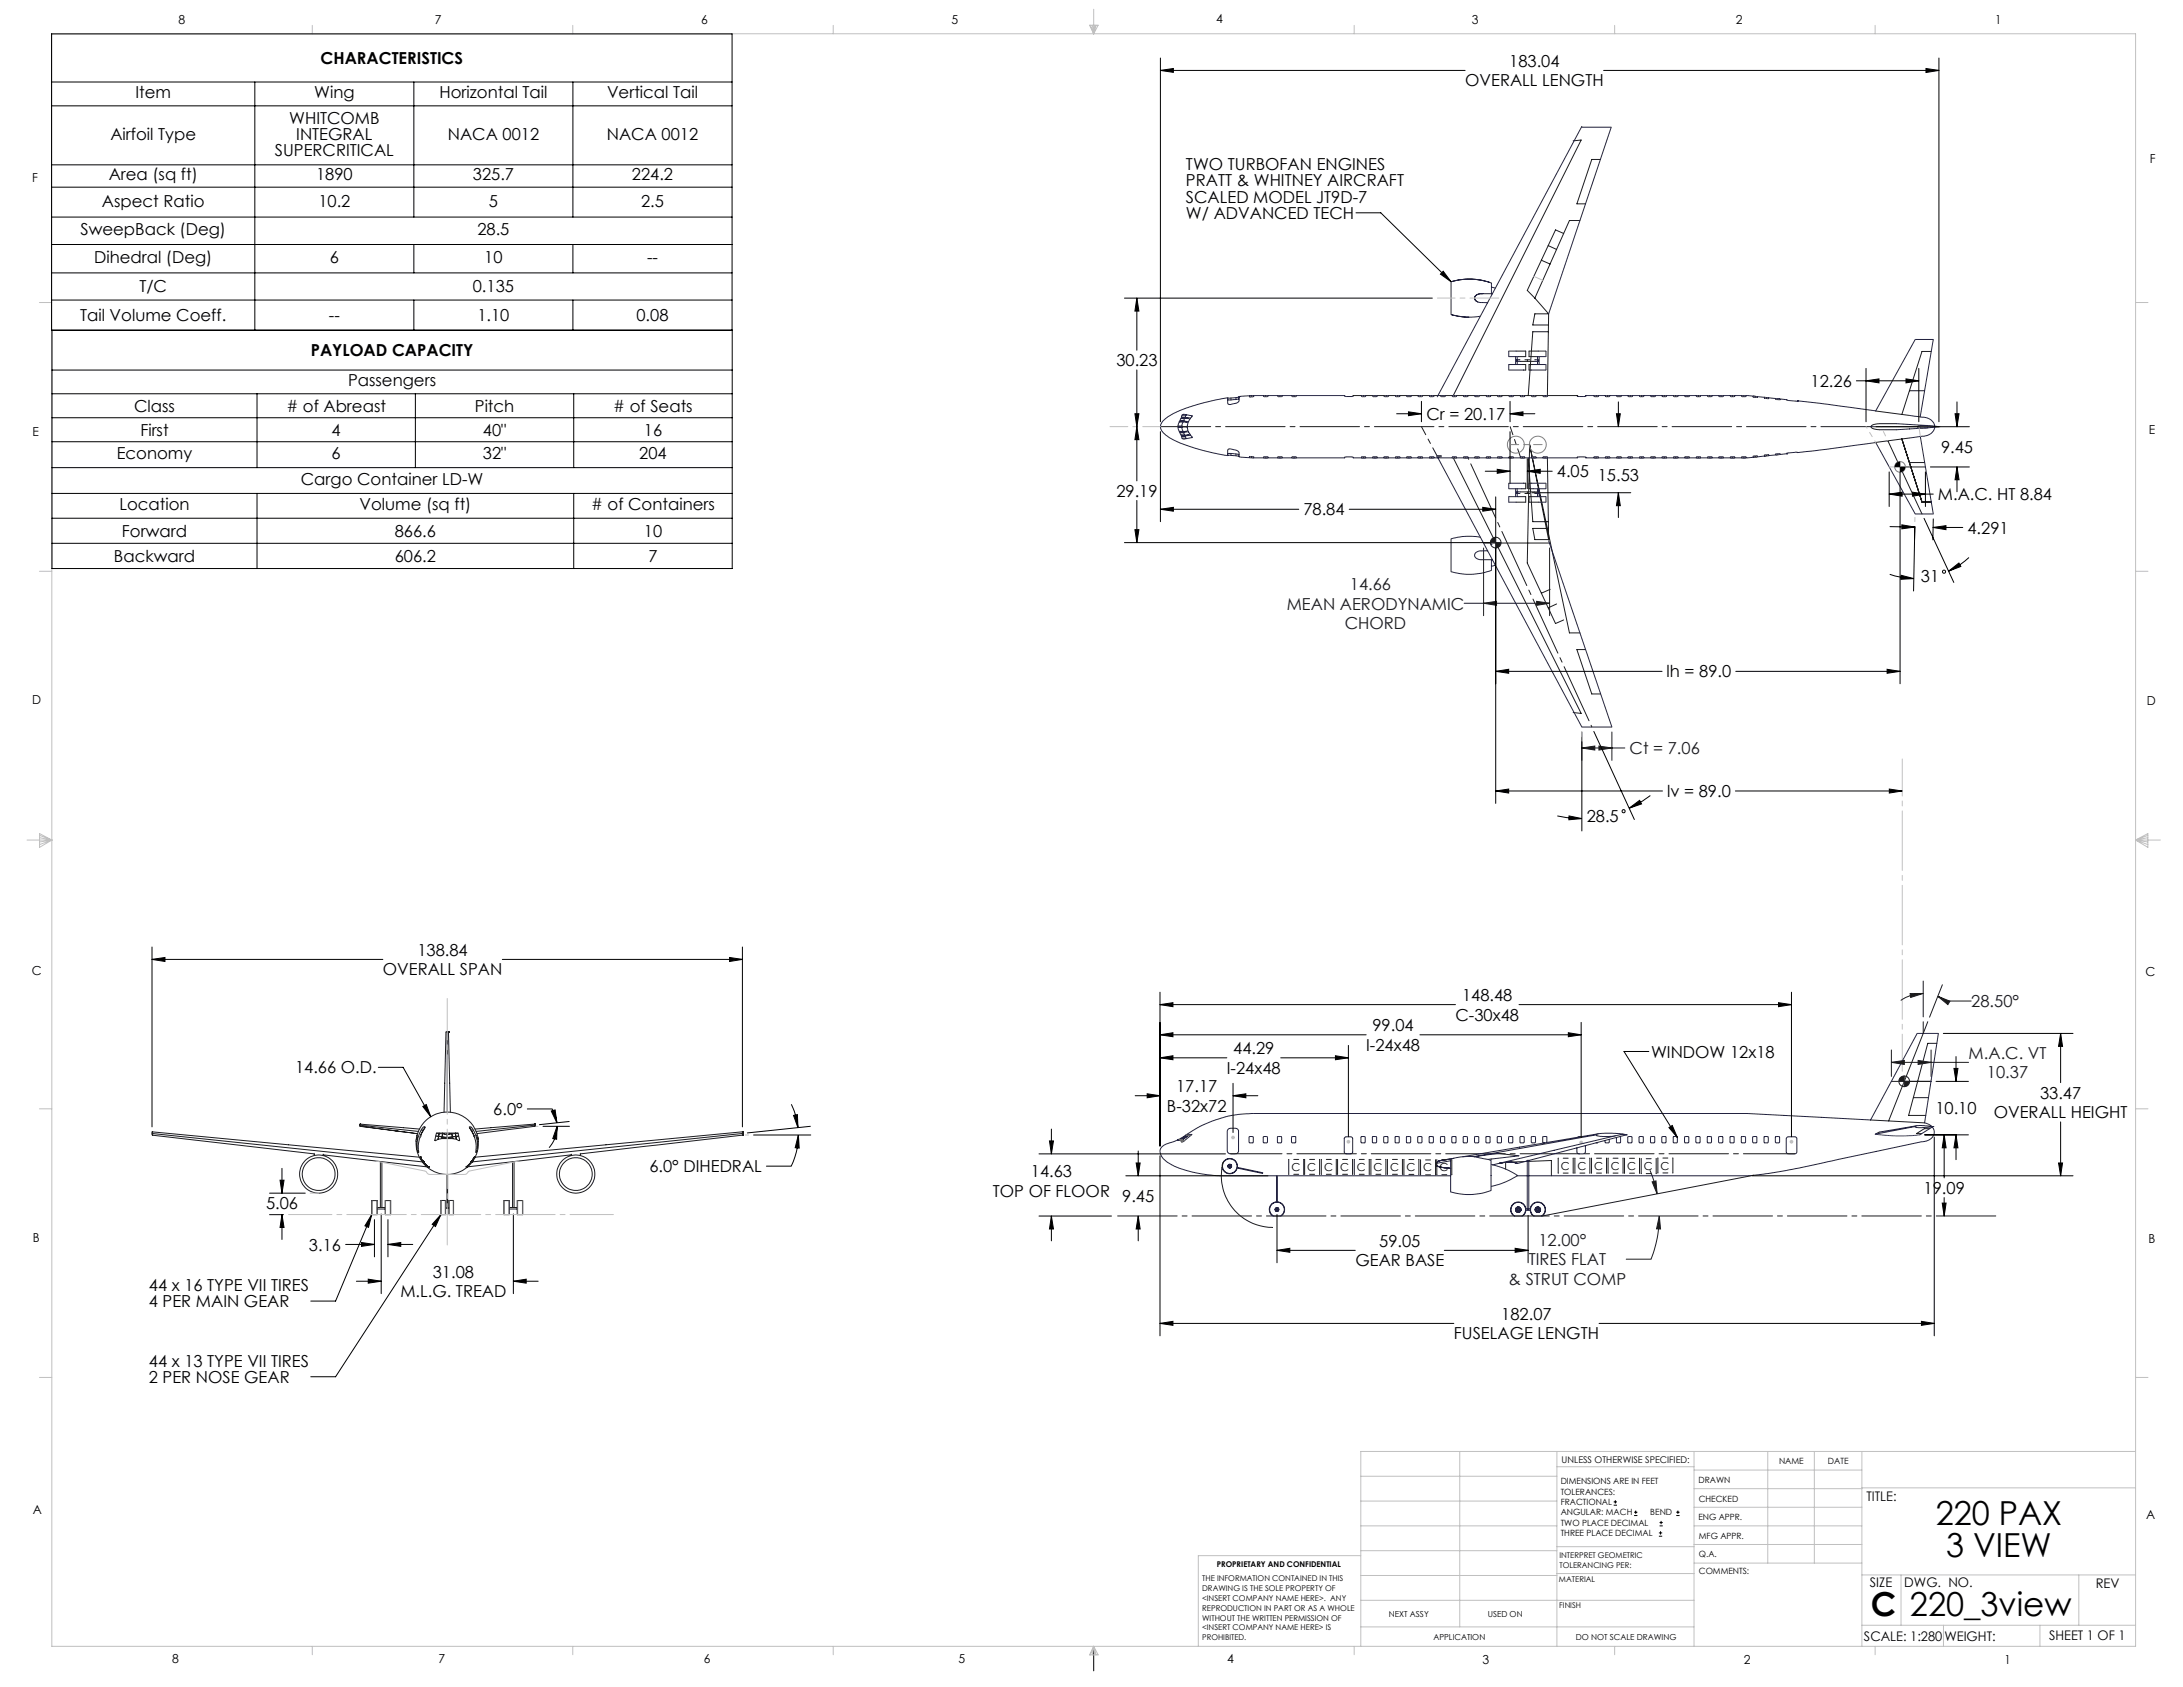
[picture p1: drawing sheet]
<svg xmlns="http://www.w3.org/2000/svg" width="559mm" height="432mm" viewBox="0 0 559 432" stroke-linecap="round" stroke-linejoin="round" font-family="sans-serif">
<defs><g id="words">
<g font-size="8.5">
<text x="495.5" y="390.3">220 PAX</text>
<text x="498.2" y="398.4">3 VIEW</text>
<text x="478.9" y="413.7">C</text>
<text x="488.9" y="413.5">220_3view</text>
</g>
<g font-size="4.2">
<text x="82.1" y="16.4">CHARACTERISTICS</text>
<text x="386.3" y="17.1">183.04</text>
<text x="375.1" y="22.1">OVERALL LENGTH</text>
<text x="34.7" y="25.2">Item</text>
<text x="80.4" y="25.2">Wing</text>
<text x="112.5" y="25.2">Horizontal Tail</text>
<text x="155.4" y="25.2">Vertical Tail</text>
<text x="28.3" y="35.8">Airfoil Type</text>
<text x="74" y="31.7">WHITCOMB</text>
<text x="75.8" y="35.8">INTEGRAL</text>
<text x="114.6" y="35.8">NACA 0012</text>
<text x="155.3" y="35.8">NACA 0012</text>
<text x="70.4" y="39.9">SUPERCRITICAL</text>
<text x="27.8" y="46.2">Area (sq ft)</text>
<text x="80.9" y="46.2">1890</text>
<text x="121" y="46.2">325.7</text>
<text x="161.8" y="46.2">224.2</text>
<text x="303.6" y="43.5">TWO TURBOFAN ENGINES</text>
<text x="303.6" y="47.7">PRATT &amp; WHITNEY AIRCRAFT</text>
<text x="26.1" y="52.9">Aspect Ratio</text>
<text x="81.5" y="52.9">10.2</text>
<text x="125.1" y="52.9">5</text>
<text x="164.1" y="52.9">2.5</text>
<text x="303.6" y="51.8">SCALED MODEL JT9D-7</text>
<text x="303.6" y="56">W/ ADVANCED TECH</text>
<text x="20.6" y="60.2">SweepBack (Deg)</text>
<text x="122.2" y="60.2">28.5</text>
<text x="24.1" y="67.3">Dihedral (Deg)</text>
<text x="84.4" y="67.3">6</text>
<text x="124" y="67.3">10</text>
<text x="165.6" y="67.3">--</text>
<text x="35.7" y="74.8">T/C</text>
<text x="121" y="74.8">0.135</text>
<text x="20.5" y="82.2">Tail Volume Coeff.</text>
<text x="84.2" y="82.2">--</text>
<text x="122.2" y="82.2">1.10</text>
<text x="162.9" y="82.2">0.08</text>
<text x="79.5" y="91.2">PAYLOAD CAPACITY</text>
<text x="285.8" y="93.7">30.23</text>
<text x="89.1" y="98.9">Passengers</text>
<text x="463.5" y="99.1">12.26</text>
<text x="34.3" y="105.4">Class</text>
<text x="73.3" y="105.4"># of Abreast</text>
<text x="121.6" y="105.4">Pitch</text>
<text x="157" y="105.4"># of Seats</text>
<text x="365.2" y="107.5">Cr = 20.17</text>
<text x="35.9" y="111.5">First</text>
<text x="84.9" y="111.5">4</text>
<text x="123.6" y="111.5">40&quot;</text>
<text x="164.8" y="111.5">16</text>
<text x="29.9" y="117.5">Economy</text>
<text x="84.9" y="117.5">6</text>
<text x="123.6" y="117.5">32&quot;</text>
<text x="163.6" y="117.5">204</text>
<text x="496.9" y="116.1">9.45</text>
<text x="77" y="124.1">Cargo Container LD-W</text>
<text x="398.5" y="122.2">4.05 15.53</text>
<text x="30.6" y="130.6">Location</text>
<text x="92" y="130.6">Volume (sq ft)</text>
<text x="151.3" y="130.6"># of Containers</text>
<text x="285.8" y="127.2">29.19</text>
<text x="333.6" y="131.9">78.84</text>
<text x="496.1" y="128.1">M.A.C. HT 8.84</text>
<text x="31.2" y="137.4">Forward</text>
<text x="101.1" y="137.4">866.6</text>
<text x="164.8" y="137.4">10</text>
<text x="503.6" y="136.6">4.291</text>
<text x="29.2" y="143.8">Backward</text>
<text x="101.1" y="143.8">606.2</text>
<text x="166" y="143.8">7</text>
<text x="491.7" y="149.1">31</text>
<text x="426.6" y="173.4">lh = 89.0</text>
<text x="426.7" y="204.1">lv = 89.0</text>
<text x="406.2" y="210.4">28.5</text>
<text x="106.8" y="244.6">138.84</text>
<text x="98" y="249.7">OVERALL SPAN</text>
<text x="374.2" y="256.2">148.48</text>
<text x="351.3" y="263.9">99.04</text>
<text x="372.6" y="261.3">C-30x48</text>
<text x="315.7" y="269.8">44.29</text>
<text x="349.7" y="269">I-24x48</text>
<text x="75.5" y="274.7">14.66 O.D.</text>
<text x="314.1" y="274.8">I-24x48</text>
<text x="422.6" y="270.7">WINDOW 12x18</text>
<text x="301.1" y="279.5">17.17</text>
<text x="522.2" y="281.2">33.47</text>
<text x="126.3" y="285.4">6.0°</text>
<text x="298.7" y="284.6">B-32x72</text>
<text x="495.4" y="285.1">10.10</text>
<text x="510.4" y="286.2">OVERALL HEIGHT</text>
<text x="166.2" y="300.1">6.0° DIHEDRAL</text>
<text x="263.9" y="301.4">14.63</text>
<text x="492.4" y="305.6">19.09</text>
<text x="68.1" y="309.4">5.06</text>
<text x="254.2" y="306.4">TOP OF FLOOR</text>
<text x="287.3" y="307.7">9.45</text>
<text x="79.1" y="320.1">3.16</text>
<text x="353.1" y="319.1">59.05</text>
<text x="110.8" y="327">31.08</text>
<text x="346.9" y="324.1">GEAR BASE</text>
<text x="38.1" y="330.3">44 x 16 TYPE VII TIRES</text>
<text x="38.1" y="334.5">4 PER MAIN GEAR</text>
<text x="102.5" y="332">M.L.G. TREAD</text>
<text x="384.3" y="337.8">182.07</text>
<text x="372.2" y="342.8">FUSELAGE LENGTH</text>
<text x="38.1" y="349.9">44 x 13 TYPE VII TIRES</text>
<text x="38.1" y="354.1">2 PER NOSE GEAR</text>
</g>
<g font-size="4.2" fill="#191924">
<text x="345.5" y="151">14.66</text>
<text x="329.4" y="156">MEAN AERODYNAMIC</text>
<text x="344.2" y="161.1">CHORD</text>
<text x="417.1" y="193.1">Ct = 7.06</text>
<text x="504.6" y="257.8">28.50°</text>
<text x="503.9" y="271">M.A.C. VT</text>
<text x="508.6" y="276">10.37</text>
<text x="391.3" y="323.9">TIRES FLAT</text>
<text x="393.8" y="318.8">12.00°</text>
<text x="386.2" y="328.9">&amp; STRUT COMP</text>
</g>
<g font-size="3.4">
<text x="477.8" y="384.2">TITLE:</text>
<text x="478.7" y="406.3">SIZE</text>
<text x="487.5" y="406.3">DWG. NO.</text>
<text x="536.5" y="406.4">REV</text>
<text x="477.1" y="419.9">SCALE: 1:280</text>
<text x="497.7" y="419.9">WEIGHT:</text>
<text x="524.5" y="419.8">SHEET 1 OF 1</text>
</g>
<g font-size="3.2">
<text x="45.7" y="6.1">8</text>
<text x="111.3" y="6.1">7</text>
<text x="179.5" y="6.1">6</text>
<text x="243.5" y="6.1">5</text>
<text x="311.3" y="6">4</text>
<text x="376.8" y="6.1">3</text>
<text x="444.3" y="6.1">2</text>
<text x="510.7" y="6">1</text>
<text x="550.3" y="41.8">F</text>
<text x="8.2" y="46.6">F</text>
<text x="8.4" y="111.5">E</text>
<text x="550.1" y="111.2">E</text>
<text x="8.2" y="180.2">D</text>
<text x="549.6" y="180.4">D</text>
<text x="8.2" y="249.7">C</text>
<text x="549.2" y="249.9">C</text>
<text x="8.4" y="318">B</text>
<text x="550" y="318.2">B</text>
<text x="8.4" y="387.6">A</text>
<text x="549.4" y="388.7">A</text>
<text x="44.1" y="425.8">8</text>
<text x="112.2" y="425.8">7</text>
<text x="180.2" y="425.8">6</text>
<text x="245.3" y="425.7">5</text>
<text x="314.1" y="425.7">4</text>
<text x="379.5" y="425.8">3</text>
<text x="446.4" y="425.8">2</text>
<text x="513.1" y="425.8">1</text>
</g>
<g font-size="2.8" fill="#010000">
<text x="330.6" y="299.7">C</text>
<text x="334.6" y="299.7">C</text>
<text x="338.9" y="299.7">C</text>
<text x="343.1" y="299.7">C</text>
<text x="347.4" y="299.7">C</text>
<text x="351.6" y="299.7">C</text>
<text x="355.8" y="299.7">C</text>
<text x="360.1" y="299.7">C</text>
<text x="364.3" y="299.8">C</text>
<text x="368.5" y="299.8">C</text>
<text x="399.6" y="299.4">C</text>
<text x="403.8" y="299.4">C</text>
<text x="408.1" y="299.4">C</text>
<text x="412.3" y="299.4">C</text>
<text x="416.5" y="299.4">C</text>
<text x="420.8" y="299.5">C</text>
<text x="425.1" y="299.4">C</text>
</g>
<text font-size="2.4" x="399.7" y="374.3">UNLESS OTHERWISE SPECIFIED:</text>
<g font-size="2.2">
<text x="455.4" y="374.8">NAME</text>
<text x="467.9" y="374.8">DATE</text>
<text x="399.5" y="379.9">DIMENSIONS ARE IN FEET</text>
<text x="399.5" y="382.6">TOLERANCES:</text>
<text x="434.8" y="379.6">DRAWN</text>
<text x="399.5" y="385.2">FRACTIONAL</text>
<text x="399.5" y="387.9">ANGULAR: MACH</text>
<text x="422.4" y="387.9">BEND</text>
<text x="434.8" y="389.1">ENG APPR.</text>
<text x="434.8" y="384.5">CHECKED</text>
<text x="399.5" y="390.5">TWO PLACE DECIMAL</text>
<text x="399.5" y="393.2">THREE PLACE DECIMAL</text>
<text x="434.9" y="393.9">MFG APPR.</text>
<text x="434.8" y="398.6">Q.A.</text>
<text x="434.9" y="402.8">COMMENTS:</text>
</g>
<g font-size="2.1">
<text x="355.5" y="413.9">NEXT ASSY</text>
<text x="380.8" y="413.9">USED ON</text>
<text x="366.9" y="419.7">APPLICATION</text>
<text x="403.4" y="419.7">DO NOT SCALE DRAWING</text>
</g>
<g font-size="2">
<text x="311.5" y="401.1">PROPRIETARY AND CONFIDENTIAL</text>
<text x="399.2" y="398.8">INTERPRET GEOMETRIC</text>
<text x="399.2" y="401.3">TOLERANCING PER:</text>
<text x="307.7" y="404.7">THE INFORMATION CONTAINED IN THIS</text>
<text x="307.7" y="407.2">DRAWING IS THE SOLE PROPERTY OF</text>
<text x="399.1" y="404.8">MATERIAL</text>
<text x="307.7" y="409.7">&lt;INSERT COMPANY NAME HERE&gt;. ANY</text>
<text x="307.7" y="412.3">REPRODUCTION IN PART OR AS A WHOLE</text>
<text x="399.1" y="411.7">FINISH</text>
<text x="307.7" y="414.8">WITHOUT THE WRITTEN PERMISSION OF</text>
<text x="307.7" y="417.3">&lt;INSERT COMPANY NAME HERE&gt; IS</text>
<text x="307.7" y="419.8">PROHIBITED.</text>
</g>
</g></defs>
<g fill="none" stroke="#000" stroke-width=".26">
<path d="M38.9 245.6l3.3-.5v1zM38.9 242.4v46M38.9 245.6h59.1M128.6 245.6h61.4M186.8 245.1l3.2 .5-3.2 .5zM190 242.4v46M96.8 273.2h6.4l7.1 12.7M72.2 299v6.4M108.2 283.2l.9-.5 1.2 3.2zM135 283.8h6.3l.9 1.9 .4 1.7M139 288.3h6.8M141.1 284.4l1-.3 .5 3.3z"/>
<path d="M142.6 288.3l-.1 3.3-1-.2zM142.6 288.3l-.3 2.1-.4 1.2-1.4 2.2M145.7 287.1l-7.6 .8M192.9 290.5h14.6M202.6 282.6l1.1 2.9 .6 3.1M203.1 285.5l1-.2 .2 3.3zM204.4 290.5l.2 3.4-1-.1zM204.4 290.5l-.6 4.4-1.3 3.6h-6.3M207.4 288.3l-16.1 1.7M69 305.4h9.1M69 310.9h3.6M71.7 302.1h1l-.5 3.3z"/>
<path d="M72.2 310.9l.5 3.3h-1zM72.2 310.9v6.4M88.5 318.5h7.3M92.5 318l3.3 .5-3.3 .5zM95.1 310.9l-9.2 22.1h-6.3M95.1 310.9l-.8 3.2-.9-.3zM95.8 312.2v9.5M97.6 310.7v20.4M99.3 318.5l3.3-.5v1zM99.3 312.2v9.5M99.3 318.5h6.4M112.9 310.9l-27 41.5h-6.3"/>
<path d="M112.9 310.9l-1.4 3-.9-.5zM131.4 310.7v20.4M91.2 327.9h6.4M94.3 327.4l3.3 .5-3.3 .5zM131.4 327.9l3.3-.5v1zM131.4 327.9h6.4M280 421.4v6.3"/>
</g>
<g fill="none" stroke="#191924" stroke-width=".26">
<path d="M402.7 36.1l2-.3-32.7 65.4M400.3 59.8l-2.1-1-7.3 15.5 2 2M404.4 56.4h-2.7l-8.8 19.9M409.7 40.8h-2.2l-3.9 11.4h2.3M392.9 76.3l3.5 4M394.5 66.6l2.3 1M396.3 62.9l2.2 1M396.3 84.9h-3.9l-1.2 16.3M396.4 80.3l-.3 21M396.4 80.3h-3.5l-.5 2.9h4M494.3 90h-2.3l-5.2 16.1M346.4 101.4v-.2h57.4v.2"/>
<path d="M372 117.2l32.7 65.4-2-.2M391.2 117.2l1.2 16.3h3.9M391.5 113.8l4.9 24.3M391.5 113.8l-.6 30.3 7.3 15.5 2.1-.9M391.5 113.8l10.2 48.2h2.7M396.1 117.2l.3 20.9M480.1 105.2l8.6 1.1M483.3 112.9l8.7 18.7M485.5 108.4h-4.3a2.25 2.25 0 0 0-2.3 .9 2.46 2.46 0 0 0 2.3 .7h4.3M486.4 119.5h6.5M486.8 112.4l5.2 16.1h2.3M488.7 112.1l-8.6 1.1"/>
<path d="M488.8 100h3.9M488.8 118.4h3.9M379.8 139h16.9M396.4 135.3h-4l.5 2.8h3.5M374.8 154.4h21.9M379.8 154.4l3.3-.5v1zM379.8 140.3v17.3M393.3 153.9l3.4 .5-3.4 .5zM396.7 140.3v17.3M396.8 150.8l-2.3 1M398.5 154.6l-2.2 1M405.9 166.3h-2.3l3.9 11.3h2.2"/>
<path d="M404.9 191.5l3.3-.5v1zM404.9 187.4v7.2M404.9 191.5h11M409.3 191l3.3 .5-3.3 .5zM412.6 187.4v7.2M114.2 264.2l-.5 20.5M114.2 264.2h.1M114.2 264.2h.2M114.3 264.2h.1M114.4 264.2h.1M114.5 264.2v20.4M114.5 264.2h.1"/>
<path d="M114.5 264.2h.3M114.6 264.2h.1M114.7 264.2h.1M114.8 264.2h.1M114.8 264.2l.5 20.5M38.9 289.7l68.5 6.5M38.9 290.1l69.2 7.3M38.9 290.5l41.5 4.8M38.9 290.1h.1M38.9 290.1v.1M38.9 290.2h.1M38.9 290.2v.1"/>
<path d="M38.9 290.3h.1M38.9 290.3v.1M38.9 290.4h.1M38.9 290.5h.1M38.9 289.7h.1M38.9 289.8h.1M38.9 289.9h.1M38.9 290h.1M38.9 290v.1M38.9 289.7v.2M38.9 290.4v.1M80.4 295.2v.6"/>
<path d="M82.7 295.4v.4M82.7 295.6l26.6 3.1M92.1 288.3l14.8 1.9M92.1 287.7l15.3 1.3M92.1 288l15 1.6M92.1 288h.1M92.1 288.1h.1M92.1 288.2h.1M92.1 288.2v.1M92.1 288.3h.1M92.1 287.7h.1M92.1 287.8h.1"/>
<path d="M92.1 287.8v.1M92.1 287.9h.1M92.1 287.9v.1M92.1 287.7v.2M92.1 288v.1M97.4 297.3v11.8M97.8 297.4v11.7M106.5 292.2h.1M106.8 290.5l-.2 1.7zM107.6 296.2h.1M107.6 296.2l.2 .5M107.6 296.2v.1"/>
<path d="M107.6 296.3h.1M107.6 296.3l.1 .2M107.7 290.6l-.1 .2M107.7 290.5h.1M107.7 296.5l.2 .3M107.8 289.2h.5M107.8 296.7l.2 .2M107.9 296.8l.3 .5M108.1 297.1h.1M108.1 297.1l.2 .3M108.1 297.1l.1 .1M108.2 297.2v.1"/>
<path d="M108.2 297.3l.2 .2M108.3 288.6l.5-.1-1.5 3.2-.2 1.5 .1 1.8-.2-.1-.1-.4-.1-1.3a7.7 7.7 0 0 1 1.5-4.6zM108.3 289.2l-.8 1.9M108.3 297.4l1.2 1.2M108.4 297.5h.1M108.4 297.5l.1 .1M108.7 297.9l.1 .1M108.8 288.7l-.5 .5M108.8 297.9h.1M109.2 298.4l.1 .1M109.4 298.5h.1M109.5 298.6l.1 .1"/>
<path d="M109.5 298.6h.1M109.5 298.7h.1M109.6 298.7h.1M111.5 290.8l.8 .1M111.7 290.1h.7M111.8 290h.5v.5l-.2 1.1-.7 .4-.1-.3zM112.3 290.9l2.1 .2M112.4 290.1l.9 .1M112.4 290.1l.8-.1 .1 .2M112.4 290.1l-.1 1.4a.7 .7 0 0 0 .7-.1 .7 .7 0 0 0 .2-.7l.1-.5M113.2 291l1.2 .4M113.3 290.2l.5 .1"/>
<path d="M113.4 290.1h1v1.3h-1.3zM113.8 290.3l.6 .1M113.8 290v.3M114.5 290.1h1.1l.2 1.3h-1.3zM115.2 290.3l-.7 .1M115.2 290v.3M115.6 290.2l-.4 .1M115.7 291l-1.2 .1M115.7 291l-1.1 .4M115.8 291h-.1M116.6 290.1l-.9 .1M116.6 290.1l.1 .7a.47 .47 0 0 1 0 .7 .47 .47 0 0 1-.7 0l-.3-1.3"/>
<path d="M116.6 290.1l-.9-.1v.2M116.6 290.1h.7l.4 1.6-.3 .2a1.07 1.07 0 0 1-.7-1.4zM116.7 290.9l-.8 .1M117.2 290.1h-.6M117.4 290.8l-.7 .1M119.4 298.7h.1M119.5 298.6h.1M119.6 298.5l-.2 .2M119.6 298.5l-.1 .1M120 298.1l-.1 .1M120.2 288.4l.4 .1 .4 .5 .9 1.9 .3 2.2-.2 1.9a.35 .35 0 0 1-.3-.3 .35 .35 0 0 1 .1-.4v-1.6l-.3-1.4zM120.2 288.7l.4 .5"/>
<path d="M120.3 297.8l-.7 .8M120.6 289.2h.5M120.6 289.2l.9 1.9M120.6 297.4h.1M120.7 297.4l-.3 .3M120.8 297.2v.1M120.8 297.2l-.2 .3M120.8 297.2h.1M120.8 297.1h.1M120.8 297.1v.1M120.9 297.1h.1M120.9 297l-.8 1"/>
<path d="M120.9 297h.1M121.1 296.7l-.2 .3M121.1 296.7l-.2 .4M121.1 296.7h.1M121.2 296.6l-.1 .1M121.2 290.5h.1M121.3 290.7l.1 .1M121.3 296.4h.1M121.3 296.4l-.1 .2M121.4 296.3h.1M121.4 296.3l-.2 .2M121.4 296.3l-.1 .1"/>
<path d="M121.4 296.2h.1M121.4 296.2v.1M122.1 290.5l.3 1.7zM131.2 297.4v11.7M131.6 297.3v11.8M136.8 287.7l-15.2 1.3M136.8 288l-15 1.6M136.8 288.3l-14.7 1.9M136.8 288h.1M136.8 288.1h.1M136.8 288.2h.1M136.8 288.2v.1"/>
<path d="M136.8 288.3h.1M136.8 287.7h.1M136.8 287.8h.1M136.8 287.8v.1M136.8 287.9h.1M136.8 287.9v.1M136.8 287.7v.2M136.8 288v.1M146.2 295.4v.2M146.2 295.6l.1 .2M146.2 295.6l-26.5 3.1M148.6 295.2l-.1 .6"/>
<path d="M190 289.7l-68.4 6.5M190 290.1l-69.1 7.3M190 290.5l-41.4 4.8M190 290.1h.1M190 290.1v.1M190 290.2h.1M190 290.2v.1M190 290.3h.1M190 290.4h.1M190 290.4v.1M190 290.5h.1M190 289.7h.1"/>
<path d="M190 289.7v.1M190 289.8h.1M190 289.9h.1M190 290h.1M190 290v.1M190 289.8v.1M190 290.2v.2M95.2 307.3h1.4v3.6h-1.5zM96.6 309.1h2M96.6 309.5h2M98.6 307.3l1.4 .1v3.5h-1.4zM112.9 307.3h1.2v3.6h-1.2z"/>
<path d="M114.1 309.1l.3 .1M114.1 309.3h.8M114.4 309.1h.1M114.4 300.6l.1 8.6M114.5 309.2h.1M114.6 309.1h.1M114.6 300.6v8.5M114.9 309.1l-.4 .1M114.9 307.3h1.2v3.6h-1.2zM129 307.3l1.4 .1v3.5h-1.4zM130.4 309.1h2M130.4 309.5h2"/>
<path d="M132.4 307.3h1.4v3.6h-1.4z"/>
<circle cx="114.5" cy="292.6" r="8"/>
<circle cx="81.6" cy="300.5" r="4.9"/>
<circle cx="81.6" cy="300.5" r="4.2"/>
<circle cx="147.4" cy="300.5" r="4.9"/>
<circle cx="147.4" cy="300.5" r="4.2"/>
</g>
<g fill="none" stroke="#212142" stroke-width=".26">
<path d="M404.7 32.6h7.7l-16 47.7M404.9 32.3l-37 69.3M371.4 72.1a16.5 16.5 0 0 1 9.9 .2M371.4 72.1a16.2 16.2 0 0 1 10.4 .4v2.7M371.4 72.1v8.4M377.5 76.3l.1 .5 .8 .5M377.5 76.3l.3 .7 .5 .3 2.5 .2M381.8 73.5l1 .2M382.1 75.2l-3.7 .1-.8 .5-.1 .5M371.4 80.5l1.8 .4 2.9 .3M371.4 80.5l1.8 .4 2.3 .3 3.5-.3M301.6 109.4l.3 1"/>
<path d="M301.6 109.4l.1-.1h2.1l.2 .1v.9l-1.7 .3-.4-.2M301.6 109.4h.9M301.6 109h.9M301.9 108l.7-.1 1.4 .2v.9l-.2 .2h-2.1l-.1-.2M301.9 108l-.3 1M301.9 108h.9M301.9 110.4h.9M302 107.7l.2 .1M302 110.8l.3 .5M302 107.7h1M302 110.8h1M302.2 110.6l1.9-.2 .5 .7v.2l-1.9 .2-.4-.2"/>
<path d="M302.2 110.6l-.2 .2M302.2 107.8h.9M302.2 110.6h.9M302.3 107.1l.5-.2 1.8 .3v.1l-.5 .7-1.9-.2M302.3 107.1l-.3 .6M302.3 111.3h.9M302.3 107.1h.9M302.4 111.7l.1 .4M302.4 106.8l.1 .1M302.4 106.8h1M302.4 111.7h1M302.5 111.6l2.1-.3 .6 .6-2.1 .5-.6-.3"/>
<path d="M302.5 111.6l-.1 .1M302.5 106.3l-.1 .5M302.5 106.3l.6-.3 2.1 .5-.6 .6-2.1-.2M302.5 109.4l.3 1M302.5 109l.3 .2M302.5 106.9h1M302.5 111.6h1M302.5 106.3h1.1M302.5 112.1h1.1M302.8 109.3l-.3 .1M302.8 110.4l.1 .1M302.8 108l-.3 1"/>
<path d="M302.9 108h-.1M303 107.7l.1 .1M303 110.8l.2 .5M303.1 107.8l1.1 .2M303.1 110.6l-.1 .2M303.2 107.1l-.2 .6M303.2 111.3l.2 .1M303.4 107l-.2 .1M303.4 111.7l.2 .4M303.4 106.8l.1 .1M303.5 111.6l-.1 .1M303.5 106.9l1.2 .1"/>
<path d="M303.6 112.1l.1 .2M303.6 106.3l-.2 .5M303.7 106.2l-.1 .1M304.2 110.5l-1.1 .1M304.7 111.4l-1.2 .2M314.3 101.8l-5.9 1.2-4.7 1.4-2.3 .9-2.5 1.4-1.3 1.1-.3 .6a2.29 2.29 0 0 0 1.1 3l3 1.7 4.4 1.6 4.9 1.3 3.6 .6M314.3 101.8v1.4l.3 .3 2.3-.5 .3-.4v-.6M314.3 101.8l.8 .1M314.3 102.3l.8 .1M315.1 116.6l1.3 .1M315.1 116.6h-.8M315.1 116.1l1.3 .1"/>
<path d="M315.1 116.1h-.8M315.1 101.9v.5M315.1 116.1v.5M316.4 101.8l-1.3 .1M316.4 116.7l.8 .2M316.4 102.3l-1.3 .1M316.4 116.2l.8 .2M316.4 101.8v.5M316.4 116.2v.5M317.2 101.8v.2M317.2 101.6v.1M317.2 101.6h.1"/>
<path d="M317.2 101.5v.1M317.2 101.5h.1M317.2 101.6l-.8 .2M317.2 102l-.8 .3M317.2 101.7v.1M319.8 101.4l1.1-.2v.3l-1 .1zM319.8 116.9h1.1v.3l-1-.1zM323.7 117.2h-.2v-.2h1.1l-.1 .2h-.2M323.7 101.2h-.2v.3h1.1v-.3h-.3M327.4 117.2h-.3v-.2h1.1v.2h-.3M327.4 101.2h-.3v.3h1.1v-.3h-.3M331 117.2h-.3v-.2l1.1-.1v.3h-.3"/>
<path d="M331 101.2h-.3v.3h1.1v-.3h-.3M346.4 101.4l-1.9 .1-.3-.3h-23.2l-3.8 .3M348.5 101.2h1.1v.3h-.9zM348.8 117.2h-.3v-.3l1.1 .1v.2h-.3M351.4 101.2h1.1v.3h-.9zM351.7 117.2h-.3v-.2h1.1v.2h-.3M354.3 101.2h1.1v.3h-.9h-.2zM354.6 117.2h-.3v-.2h1.1v.2h-.3M357.2 101.2h1.1v.3h-.9zM357.5 117.2h-.3v-.2h1.1v.2h-.3M360.1 101.2h1.1v.3h-.9zM360.4 117.2h-.2l-.1-.2h1.1v.2h-.3"/>
<path d="M363 101.2h1.1v.3h-.9h-.2zM363.3 117.2h-.3v-.2h1.1v.2h-.2M365.9 101.2h1.1v.3h-.9zM366.2 117.2h-.3v-.2h1.1v.2h-.3M367.9 116.7l.9-.1 .1 .3h-1zM367.9 116.9l37 69.2h7.7l-16.2-47.7M368.9 101.2h1v.3h-.9h-.2zM371.8 101.2h1v.3h-.9zM372 117.2h-.2v-.3l1 .1v.2h-.2M374.6 101.2h1.1v.3h-.9zM374.9 117.2h-.2l-.1-.2h1.1v.2h-.2M377.6 101.2h1v.3h-.8h-.3z"/>
<path d="M377.8 117.2h-.2l-.1-.2h1.1v.2h-.2M380.7 117.2h-.2v-.3l1.1 .1-.1 .2h-.2M380.8 101.5h.7l.1-.2-1.1-.1v.3h.2M383.4 101.2h1.1v.3h-1zM383.6 117.2h-.2v-.2h1.1l-.1 .2h-.2M386.3 101.2h1l.1 .3h-.9zM386.5 117.2h-.2v-.3l1.1 .1-.1 .2h-.2M389.2 101.2h1l.1 .3h-.9zM389.5 117.2h-.3v-.2h1.1l-.1 .2h-.2M392.1 101.2h1.1v.3h-.9h-.2zM392.4 117.2h-.3v-.2h1.1v.2h-.3M395 101.2h1.1v.3h-.9z"/>
<path d="M395.3 117.2h-.3v-.2h1.1v.2h-.3M403.8 101.4l1.8 .1 .3-.3h41.5l9.9 1.1 .5 .2 2.3 .1M408.3 101.2h-.2v.3h1.1v-.3h-.3M408.3 117.2h-.2v-.2h1.1l-.1 .2h-.2M411.2 101.2h-.2v.3h1v-.3h-.2M411.2 117.2h-.2v-.2h1v.2h-.2M414.2 101.2h-.3v.3h1.1l-.1-.3h-.2M414.2 117.2h-.3v-.2h1.1l-.1 .2h-.2M417.1 101.2h-.3v.3h1.1v-.3h-.3M417.1 117.2h-.3v-.2h1.1l-.1 .2h-.2M419.9 101.2h-.2v.3h1l.1-.3h-.3M419.9 117.2h-.2v-.3l1.1 .1v.2h-.3"/>
<path d="M422.9 101.2h-.3v.3h1.1v-.3h-.3M422.9 117.2h-.3v-.2h1.1v.2h-.3M425.8 101.2h-.3v.3h1.1v-.3h-.3M425.8 117.2h-.3v-.2h1.1v.2h-.3M428.7 101.2h-.3v.3h1.1v-.3h-.3M428.7 117.2h-.3v-.2h1.1v.2h-.3M431.6 101.2h-.3v.3h1.1v-.3h-.3M431.6 117.2h-.3v-.2h1.1v.2h-.3M434.5 101.2h-.3v.3h1.1v-.3h-.3M434.5 117.2h-.3v-.2h1.1v.2h-.3M437.4 101.2h-.3v.3h1.1v-.3h-.3M437.4 117.2h-.3v-.2h1.1v.2h-.3"/>
<path d="M440.3 101.2h-.2l-.1 .3h1.1v-.3h-.3M440.3 117.2h-.2l-.1-.2h1.1v.2h-.3M443.2 101.2h-.3l.1 .3h1v-.3h-.2M443.2 117.2h-.3l.1-.3 1 .1v.2h-.2M446.1 101.2h-.3v.3h1.1v-.3h-.2M446.1 117.2h-.2l-.1-.2h1.1v.2h-.2M448.7 116.8l1.1-.1-.1 .2-1 .1zM448.7 101.4l1 .1 .1 .2h-1zM451.7 116.5l1.1-.1-.1 .2-1 .1zM451.7 101.7l1 .1 .1 .2h-1.1zM454.6 116.2l1-.1v.2l-.8 .1h-.2zM454.6 102l.9 .1 .1 .2-1-.1z"/>
<path d="M457.3 116.1l-9.9 1.1h-41.5l-.3-.3h-1.3l-.4 .1-.1 .2h-57.4l-.3-.3h-1.4l-.4 .1-.1 .2h-23.2l-3.8-.3v-1l-.3-.4-2.3-.6-.3 .4v1.3M457.3 116.1h.1M460.1 102.6l20 2.6M460.1 115.8v.1M460.1 115.8l-2.8 .3M460.1 102.6h.1M478.9 109.2h12M480.1 105.2l10.2-18.3h4.6l-3.4 19.8M485.5 108.4l8 .5M488.7 106.3l3.3 .5a2.99 2.99 0 0 1 3.2 2.3M490.9 109.2l.9-.3 4.5 .3M490.9 109.2l1 .3 4.4-.3"/>
<path d="M491.6 111.7l3.3 19.9h-4.6l-10.2-18.3-20 2.6M493.5 109.5l-8 .5M495.2 109.4a2.91 2.91 0 0 1-3.2 2.3l-3.3 .4M496.3 109.2h.1M379 137.5l-3.5-.2-2.4 .2-1.7 .4v8.4a16.2 16.2 0 0 0 10.4-.3v-2.7M381.8 139.2l.1 .2M380.8 141l-2.5 .1-.8 .6v.8l.5 .4 .7 .3 3.4 .1M382.8 144.7l-1 .2"/>
</g>
<g fill="none" stroke="#c0c0c0" stroke-width=".26">
<path d="M13.3 8.6h533.4v412.8h-533.4zM79.9 6.5v2.1M146.6 6.5v2.1M213.3 6.5v2.1M278.9 6.5h2.2l-1.1 2.1zM279.1 6.5l.9 2.1M279.6 6.5l.4 2.1M280 2.4v6.2M280.3 6.5l-.3 2.1M280.6 6.5l-.6 2.1M346.6 6.5v2.1M413.3 6.5v2.1"/>
<path d="M480 6.5v2.1M10.1 77.4h3.2M392.6 70.7l2.3 1.1M546.7 77.4h3.1M483.6 119.5h2.8M381.8 138l.5-.4 .6-.1v2.7l.5-.1 .6-.4 .2-.8h-2.7zM490.2 132.4l-.1 1.1M10.1 146.2h3.2M546.7 146.2h3.1M404.9 187.3v1.3M6.9 215h6.4M10.1 213.4l3.2 1.6-3.2 1.9z"/>
<path d="M10.1 213.8l3.2 1.2M10.1 214.4l3.2 .6M13.3 215l-3.2 1.2M13.3 215l-3.2 .5M546.7 215h6.3M546.7 215l3.1 .5M546.7 215l3.1 1.2M546.7 215l3.1-1.6v3.5zM549.8 214.4l-3.1 .6M549.8 213.8l-3.1 1.2M10.1 283.8h3.2M96.2 297.2l12.6 2.5 1.1 .9h9.1l1.2-.9 12.5-2.5"/>
<path d="M137.1 288.3h.6M190.8 290.5h.8M546.7 283.8h3.1M79.4 305.4h2.2M10.1 352.6h3.2M546.7 352.6h3.1M348.3 377.9h50.2M373.7 371.5v44.9M398.5 371.5v49.9M398.5 375.4h35.1M433.6 371.5v49.9M433.6 376.3h43"/>
<path d="M452.5 371.5v28.6M464.4 371.5v28.6M476.6 371.5v49.9M546.7 371.5h-198.4v49.9M348.3 396.9h50.2M348.3 390.6h50.2M348.3 384.2h50.2M348.3 398.2h-41.6v23.2M398.5 395.9h35.1M433.6 385.8h43M433.6 381h43M433.6 390.6h43"/>
<path d="M433.6 395.3h43M476.6 380.8h70.1M348.3 416.4h85.3M348.3 409.6h85.3M348.3 403.3h50.2M398.5 402.8h35.1M433.6 400.1h43M476.6 416h70.1M476.6 403.1h70.1M486.6 403.1v12.9M497.5 416v5.4M522.2 416v5.4"/>
<path d="M532.1 403.1v12.9M79.9 421.4v2.1M146.6 421.4v2.1M213.3 421.4v2.1M280 421.4l1.1 2.2h-2.2zM280 421.4l.6 2.2M280 421.4l-.9 2.2M280 421.4l-.4 2.2M280 421.4l.3 2.2M346.6 421.4v2.1M413.3 421.4v2.1M480 421.4v2.1"/>
</g>
<path d="M297.1 109.2h181.9" fill="none" stroke="#191924" stroke-width=".26" stroke-dasharray="15.2 1.3 1.3 1.3" stroke-dashoffset="2.4"/>
<path d="M367.9 116.7l-4-7.5" fill="none" stroke="#191924" stroke-width=".26" stroke-dasharray="15.2 1.3 1.3 1.3" stroke-dashoffset="12.9"/>
<path d="M389.2 117l-2.6-7.8" fill="none" stroke="#191924" stroke-width=".26" stroke-dasharray="15.2 1.3 1.3 1.3" stroke-dashoffset="13"/>
<path d="M407.5 186.1l-31.7-69" fill="none" stroke="#191924" stroke-width=".26" stroke-dasharray="15.2 1.3 1.3 1.3" stroke-dashoffset="-1.7"/>
<g fill="none" stroke="#6a6a6a" stroke-width=".26">
<path d="M303.9 108h.1M303.9 110.4h.1M304.4 107.1h.1M304.4 111.3h.1M320.1 101.3v.3M320.1 116.8v.3M320.6 101.3v.3M320.6 116.9v.3M323.7 101.2v.3M323.7 116.9v.3M324.3 101.2v.3M324.3 116.9v.3"/>
<path d="M327.4 101.2v.3M327.4 116.9v.3M327.9 101.2v.3M327.9 116.9v.3M331 101.2v.3M331 116.9v.3M331.5 101.2v.3M331.5 116.9v.3M348.8 101.2v.3M348.8 116.9v.3M349.3 101.2v.3M349.3 116.9v.3"/>
<path d="M351.7 101.2v.3M351.7 116.9v.3M352.2 101.2v.3M352.2 116.9v.3M354.6 101.2v.3M354.6 116.9v.3M355.1 101.2v.3M355.1 116.9v.3M357.5 101.2v.3M357.5 116.9v.3M358 101.2v.3M358 116.9v.3"/>
<path d="M360.4 101.2v.3M360.4 116.9v.3M360.9 101.2v.3M360.9 116.9v.3M363.3 101.2v.3M363.3 116.9v.3M363.9 101.2v.3M363.9 116.9v.3M366.2 101.2v.3M366.2 116.9v.3M366.7 101.2v.3M366.7 116.9v.3"/>
<path d="M368.1 116.6v.3M368.7 116.6v.3M369.1 101.2v.3M369.6 101.2v.3M372 101.2v.3M372 116.9v.3M372.6 101.2v.3M372.6 116.9v.3M374.9 101.2v.3M374.9 116.9v.3M375.5 101.2v.3M375.5 116.9v.3"/>
<path d="M377.8 101.2v.3M377.8 116.9v.3M378.4 101.2v.3M378.4 116.9v.3M380.8 101.2v.3M380.8 116.9v.3M381.3 101.2v.3M381.3 116.9v.3M383.6 101.2v.3M383.6 116.9v.3M384.2 101.2v.3M384.2 116.9v.3"/>
<path d="M386.5 101.2v.3M386.5 116.9v.3M387.1 101.2v.3M387.1 116.9v.3M389.5 101.2v.3M389.5 116.9v.3M390 101.2v.3M390 116.9v.3M392.4 101.2v.3M392.4 116.9v.3M392.9 101.2v.3M392.9 116.9v.3"/>
<path d="M395.3 101.2v.3M395.3 116.9v.3M395.8 101.2v.3M395.8 116.9v.3M408.3 101.2v.3M408.3 116.9v.3M408.9 101.2v.3M408.9 116.9v.3M411.2 101.2v.3M411.2 116.9v.3M411.8 101.2v.3M411.8 116.9v.3"/>
<path d="M414.2 101.2v.3M414.2 116.9v.3M414.7 101.2v.3M414.7 116.9v.3M417.1 101.2v.3M417.1 116.9v.3M417.6 101.2v.3M417.6 116.9v.3M419.9 101.2v.3M419.9 116.9v.3M420.5 101.2v.3M420.5 116.9v.3"/>
<path d="M422.9 101.2v.3M422.9 116.9v.3M423.4 101.2v.3M423.4 116.9v.3M425.8 101.2v.3M425.8 116.9v.3M426.3 101.2v.3M426.3 116.9v.3M428.7 101.2v.3M428.7 116.9v.3M429.2 101.2v.3M429.2 116.9v.3"/>
<path d="M431.6 101.2v.3M431.6 116.9v.3M432.1 101.2v.3M432.1 116.9v.3M434.5 101.2v.3M434.5 116.9v.3M435 101.2v.3M435 116.9v.3M437.4 101.2v.3M437.4 116.9v.3M437.9 101.2v.3M437.9 116.9v.3"/>
<path d="M440.3 101.2v.3M440.3 116.9v.3M440.8 101.2v.3M440.8 116.9v.3M443.2 101.2v.3M443.2 116.9v.3M443.8 101.2v.3M443.8 116.9v.3M446.1 101.2v.3M446.1 116.9v.3M446.7 101.2v.3M446.7 116.9v.3"/>
<path d="M449 101.4v.3M449 116.7v.3M449.6 101.5v.2M449.6 116.7v.2M451.9 101.7v.3M451.9 116.5v.2M452.5 101.8v.2M452.5 116.4v.2M454.8 102v.3M454.8 116.2v.2M455.4 102.1v.2M455.4 116.1v.2"/>
<path d="M106.5 291.9h.1M106.7 290.8h.1M106.8 294.1h.3M107.6 290.8h.1M121.3 290.8h.1M121.8 294.1h.3M122.1 290.8h.1M122.3 291.9h.1M95.3 307.3v3.6M96.5 307.3v3.6M98.7 307.3v3.6M99.9 307.3v3.6"/>
<path d="M112.9 307.3v3.6M114 307.3v3.6M115 307.3v3.6M116 307.3v3.6M129 307.3v3.6M130.3 307.3v3.6M132.5 307.3v3.6M133.7 307.3v3.6"/>
</g>
<path d="M114.5 255.6v63.1" fill="none" stroke="#c0c0c0" stroke-width=".26" stroke-dasharray="15.2 1.3 1.3 1.3" stroke-dashoffset="4.6"/>
<path d="M73.9 310.9h83.1" fill="none" stroke="#c0c0c0" stroke-width=".26" stroke-dasharray="15.2 1.3 1.3 1.3" stroke-dashoffset="4.1"/>
<path d="M383.7 76.3h-15.8" fill="none" stroke="#c0c0c0" stroke-width=".26" stroke-dasharray="15.2 1.3 1.3 1.3" stroke-dashoffset="7.9"/>
<path d="M297.1 109.2h-13" fill="none" stroke="#c0c0c0" stroke-width=".26" stroke-dasharray="15.2 1.3 1.3 1.3" stroke-dashoffset="10.7"/>
<path d="M480.1 113.2l-2.4-4" fill="none" stroke="#c0c0c0" stroke-width=".26" stroke-dasharray="15.2 1.3 1.3 1.3" stroke-dashoffset="14.8"/>
<path d="M483.3 112.8l-1.8-3.6" fill="none" stroke="#c0c0c0" stroke-width=".26" stroke-dasharray="15.2 1.3 1.3 1.3" stroke-dashoffset="15.1"/>
<path d="M491.6 111.7l-.4-2.5" fill="none" stroke="#c0c0c0" stroke-width=".26" stroke-dasharray="15.2 1.3 1.3 1.3"/>
<path d="M486.9 194.3v79.9" fill="none" stroke="#c0c0c0" stroke-width=".26" stroke-dasharray="15.2 1.3 1.3 1.3" stroke-dashoffset="5.8"/>
<path d="M108.2 283.2l.9-.5 1.2 3.2zM95.1 310.9l-.8 3.2-.9-.3zM112.9 310.9l-1.4 3-.9-.5z" fill="#000"/>
<g fill="#191924">
<path d="M404.9 191.5l3.3-.5v1zM409.3 191l3.3 .5-3.3 .5z"/>
<path d="M379.8 154.4l3.3 .5v-1zM393.3 153.9v1l3.4-.5z"/>
</g>
<path d="M38.9 245.6l3.3-.5v1zM186.8 245.1l3.2 .5-3.2 .5zM142.6 288.3l-.1 3.3-1-.2zM141.1 284.4l1-.3 .5 3.3zM204.4 290.5l.2 3.4-1-.1zM203.1 285.5l1-.2 .2 3.3zM71.7 302.1h1l-.5 3.3zM72.2 310.9l.5 3.3h-1zM92.5 318l3.3 .5-3.3 .5zM99.3 318.5l3.3-.5v1zM94.3 327.4l3.3 .5-3.3 .5zM131.4 327.9l3.3-.5v1z" fill="#000"/>
<path d="M382.9 138.9v1.3l.9-.3 .4-1zM381.8 138l-.3 .9h1.4v-1.4z" fill-rule="evenodd" fill="#191924"/>
<g fill="none" stroke="#000" stroke-width=".26">
<path d="M297 18l3.4-.5v1zM297 14.9v93.1M297 18h78M410.5 18h85.8M493 17.5l3.3 .5-3.3 .6zM496.3 14.9v93.1M347.1 54.5h6.3l18 17.6M287.8 76.3h78.8M291 76.3l.5 3.3h-1zM291 76.3v13.3M369.4 69.4l2 2.7-2.7-1.9zM291 94.7v28.4"/>
<path d="M475.2 97.5h16M477.7 97.5l3.3-.5v1zM477.7 94.3v13.7M487.9 97l3.3 .5-3.3 .5zM491.2 94.3v13.7M290.5 105.9h1l-.5 3.3zM291 109.2l.5 3.3h-1zM297 110.5v23M357.5 105.9h6.4M360.5 105.4l3.4 .5-3.4 .5zM363.9 102.7v5.3M386.5 105.9l3.4-.5v1z"/>
<path d="M386.5 102.7v5.3M386.5 110.5v13.3M386.5 105.9h6.4M390.9 117.4v7.7M413.8 105.9h1l-.5 3.3zM414.3 102.9v6.3M480.2 109.2h23.9M494.1 119.5h10M500.5 105.9h1l-.6 3.3zM500.9 119.5l.6 3.3h-1zM500.9 102.9v6.3M500.9 119.5v6.4"/>
<path d="M287.8 138.9h93.8M290.5 135.6h1l-.5 3.3zM291 128.1v10.8M297 130.4l3.4-.5v.9zM297 130.4h35.5M345.4 130.4h37.5M379.6 129.9l3.3 .5-3.3 .4zM380.2 120.6h6.3M382.9 127.2v10.4M383.3 120.1l3.2 .5-3.2 .5zM390.9 120.6l3.4-.5v1zM390.9 120.6h6.4"/>
<path d="M392.2 126.1h25.2M414.3 126.1l.5 3.3h-1zM414.3 126.1v6.4M483.6 126.5l3.3-.5v1zM483.6 120.8v8.8M483.6 126.5h11.3M483.8 134.8l6.3 .1M486.4 120.8v54.2M486.8 134.3l3.3 .6-3.3 .5zM489.5 126l3.4 .5-3.4 .5zM490.1 134.8l-.3 16.5M492.5 132.7l7.6 16.4"/>
<path d="M492.9 120.8v8.8M494.8 135l3.3-.5v1.1zM494.8 135h7.6M494.9 132.8l-.1 5.4M382.9 140.2v65.4M483.7 147l.7 .2a19.8 19.8 0 0 0 5.5 .9M486.7 147.2l3.2 .9-3.3 .2zM498.8 146.2l2.6-2.1 .5 .9zM504 142.7a19.6 19.6 0 0 1-5.2 3.5M382.9 171.8l3.3-.5v1zM382.9 171.8h42.6M444.3 171.8h42.1"/>
<path d="M483.1 171.3l3.3 .5-3.3 .5zM404.9 189.9v22.8M408 187.2l10.4 22.6M382.9 202.5l3.3-.5v1zM382.9 202.5h42.7M398.6 208.8l4 .6 2.3 .1M401.6 208.8l3.3 .7-3.3 .3zM417 206.9l2.7-2 .5 .9zM422.5 203.6l-2 1.4-3.5 1.9M444.2 202.5h42.7M483.6 202l3.3 .5-3.3 .5z"/>
<circle cx="497.6" cy="146.3" r=".39"/>
<circle cx="415.6" cy="207.6" r=".42"/>
</g>
<g fill="none" stroke="#191924" stroke-width=".26">
<path d="M381.5 138.9h2.7M382.9 137.5v2.7M488.9 254.3h3.4l-3.2 1zM492.3 251.1v9.2M492.3 254.3l-3.2 .5-2.5 1.3M496 255l3.1 1.3-.5 .8zM496 255l2.2 1.2h6.4M497.2 252.1l-3.3 8.2M484.2 276.8h10.1M484.2 268.7v6.8M484.2 271.9h19.7M484.2 271.9l3.3-.5v1.1z"/>
<path d="M491 271.4l3.3 .5-3.3 .6zM493.5 261.5l-10.1 25.4M494.3 268.7v6.8M495.8 267.1h-2.3l-4.9 18.4h4.4M312.8 298.7a13.2 13.2 0 0 0 13.1 15.5M313.3 297.3l-.3 .6v1M313.4 297.1l-.3 .4a1.94 1.94 0 0 0-.2 1.7M381.7 296.7h.1M383.5 295.2l5.3 .6M385.4 297.5v1.7M386.4 297.5l10.7-.5v4M386.6 297.5h.1"/>
<path d="M387.6 297.6h.1M388.4 297.8h.1M422.3 299.5l1.1 3 .8 3.1M478.8 286.7l13.9 .7M481 289.8l-1 .5M489.8 281h3.9M494 288.9h-1.4l-2 1.3h1.3M422.9 302.5l1-.2 .3 3.3zM424.7 311.3l-.5 5.6-.8 3.1-.8 2.3h-6.3M424.7 311.3l.4 3.3-1.1-.1zM448.9 300.8l-54.2 10.5"/>
<circle cx="382.9" cy="138.9" r="1.36"/>
</g>
<g fill="none" stroke="#212142" stroke-width=".26" stroke-dasharray="15.2 1.3 1.3 1.3" stroke-linecap="butt">
<path d="M386.2 91.2l.1 .1M386.2 94.6l.1 .1M386.3 89.9l-.1 .1M386.3 93.3l-.1 .1M395.6 94.7l.1-.1M395.6 91.3l.1-.1M395.7 93.4l-.1-.1M395.7 90l-.1-.1M386.2 128.4l.1 .1M386.2 125l.1 .1M386.3 127.1l-.1 .1M386.3 123.7l-.1 .1"/>
<path d="M395.6 125.1l.1-.1M395.6 128.5l.1-.1M395.7 123.8l-.1-.1M395.7 127.2l-.1-.1"/>
</g>
<g fill="none" stroke="#808080" stroke-width=".26">
<path d="M485 119.5h2.7M486.4 118.1v2.8"/>
<circle cx="388" cy="113.8" r="2.17"/>
<circle cx="393.6" cy="113.8" r="2.17"/>
<circle cx="486.4" cy="119.5" r="1.36"/>
</g>
<g fill="none" stroke="#191924" stroke-width=".26" stroke-dasharray="15.2 1.3 1.3 1.3">
<path d="M388.7 91.3h1.8M389.1 92.5h3.7M389.5 93.3h1M390.5 89.9h-2.4M390.5 91.3v-1.4M390.5 94.7h-.5M390.5 93.3v1.4M391 92.1v.4M391.4 93.3v1.4M391.4 94.7h.5M391.4 91.3v-1.4M391.4 89.9h2.5"/>
<path d="M392.5 93.3h-1.1M393.3 91.3h-1.9M388.7 127.1h1.8M389.1 125.9h3.7M389.5 125.1h1M390.5 128.5h-2.4M390.5 127.1v1.4M390.5 123.7h-.5M390.5 125.1v-1.4M391 126.3v-.4M391.4 125.1v-1.4M391.4 123.7h.5"/>
<path d="M391.4 127.1v1.4M391.4 128.5h2.5M392.5 125.1h-1.1M393.3 127.1h-1.9M492.3 264.5v-3"/>
</g>
<path d="M393 92.1h-4M393 126.3h-4" fill="none" stroke="#191924" stroke-width=".26" stroke-dasharray="15.2 1.3 1.3 1.3" stroke-dashoffset="15.2"/>
<g fill="none" stroke="#212142" stroke-width=".26" stroke-dasharray="15.2 1.3 1.3 1.3">
<path d="M386.2 91.2v-1.2M386.2 94.6v-1.2M386.3 91.3h2.4M386.3 94.7h3.7M388 93.3v-2M388.1 89.9h-1.8M388.2 92.3v-.1M388.2 92.2h.1M388.2 92.4v-.1M388.2 92.4h.1M388.3 92.2h.1M388.3 92.4h-.1"/>
<path d="M388.3 92.4h.1M388.3 92.2v-.1M388.3 92.1h.1M388.3 92.5v-.1M388.3 92.5h.1M388.4 92.1h.1M388.4 92.5h-.1M388.4 92.5h.1M388.4 92.1h.6M388.4 91.3v.8M388.4 92.5v.8M389.1 92.5h-.7"/>
<path d="M389.5 93.3h-3.2M390 94.7h.1M391.9 94.7h.1M392.5 93.3h3.1M392.8 92.5h.8M393.6 92.5v.8M393.6 91.3v.8M393.6 92.1h-.6M393.6 92.5h.1M393.6 92.1h.1M393.6 92.5v-.1M393.6 92.4h.1"/>
<path d="M393.6 92.2v-.1M393.7 92.4h.1M393.7 92.2h-.1M393.7 92.2h.1M393.7 92.4v-.1M393.7 92.3v-.1M393.9 89.9h1.7M394 93.3v-2M395.6 94.7h-3.7M395.6 91.3h-2.3M395.7 94.6v-1.2M395.7 91.2v-1.2"/>
<path d="M386.2 127.2v1.2M386.2 123.8v1.2M386.3 127.1h2.4M386.3 123.7h3.7M388 125.1v2M388.1 128.5h-1.8M388.2 126.1v.1M388.2 126.2h.1M388.2 126v.1M388.2 126h.1M388.3 126.2h.1M388.3 126h-.1"/>
<path d="M388.3 126h.1M388.3 126.2v.1M388.3 126.3h.1M388.3 125.9v.1M388.3 125.9h.1M388.4 126.3h.1M388.4 125.9h-.1M388.4 125.9h.1M388.4 126.3h.6M388.4 127.1v-.8M388.4 125.9v-.8M389.1 125.9h-.7"/>
<path d="M389.5 125.1h-3.2M390 123.7h.1M391.9 123.7h.1M392.5 125.1h3.1M392.8 125.9h.8M393.6 125.9v-.8M393.6 127.1v-.8M393.6 126.3h-.6M393.6 125.9h.1M393.6 126.3h.1M393.6 125.9v.1M393.6 126h.1"/>
<path d="M393.6 126.2v.1M393.7 126h.1M393.7 126.2h-.1M393.7 126.2h.1M393.7 126v.1M393.7 126.1v.1M393.9 128.5h1.7M394 125.1v2M395.6 123.7h-3.7M395.6 127.1h-2.3M395.7 123.8v1.2M395.7 127.2v1.2"/>
</g>
<path d="M386.6 113.8h8.2" fill="none" stroke="#808080" stroke-width=".26" stroke-dasharray="15.2 1.3 1.3 1.3" stroke-dashoffset="13.1"/>
<g fill="#000">
<path d="M369.4 69.4l2 2.7-2.7-1.9z"/>
<path d="M483.6 126.5l3.3-.5v1zM489.5 126l3.4 .5-3.4 .5zM290.5 105.9h1l-.5 3.3zM291 76.3l.5 3.3h-1zM290.5 135.6h1l-.5 3.3zM291 109.2l.5 3.3h-1zM414.3 126.1l.5 3.3h-1zM413.8 105.9h1l-.5 3.3zM360.5 105.4l3.4 .5-3.4 .5zM386.5 105.9l3.4-.5v1zM390.9 120.6l3.4-.5v1zM383.3 120.1l3.2 .5-3.2 .5zM500.9 119.5l.6 3.3h-1zM500.5 105.9h1l-.6 3.3zM382.9 171.8l3.3-.5v1zM483.1 171.3l3.3 .5-3.3 .5zM487.9 97l3.3 .5-3.3 .5zM477.7 97.5l3.3-.5v1zM486.7 147.2l3.2 .9-3.3 .2zM498.8 146.2l2.6-2.1 .5 .9zM494.8 135l3.3-.5v1.1zM486.8 134.3l3.3 .6-3.3 .5zM382.9 202.5l3.3-.5v1zM483.6 202l3.3 .5-3.3 .5zM401.6 208.8l3.3 .7-3.3 .3zM417 206.9l2.7-2 .5 .9zM493 17.5l3.3 .5-3.3 .6zM297 18l3.4-.5v1zM379.6 129.9l3.3 .5-3.3 .4zM297 130.4l3.4-.5v.9z"/>
</g>
<path d="M486.4 119.5v1.4l.8-.3 .5-.8v-.3zM485.3 118.6l-.3 .9h1.4v-1.4z" fill-rule="evenodd" fill="#000"/>
<g fill="none" stroke="#212142" stroke-width=".26">
<path d="M301.4 291.8l2.6-1.4-1.6 1.1-.6 .3zM301.8 291.6l-3.2 1.2-1.3 .9a2.63 2.63 0 0 0 1.3 3.6l2 1.2 1.8 .7 3 .8 3.8 .7 3 .3h14.6M301.9 291.8l2-1.3 .6-.1-1.9 1.3-.3 .2zM302.4 292l2.1-1.6h.6l-2.1 1.7a.34 .34 0 0 1-.4 .2 .34 .34 0 0 1-.2-.3zM314.4 289l.5-.2h1.4l.4 .2a1.49 1.49 0 0 1 .3 1.6v4.1l-.2 .4-.6 .2h-1.4l-.6-.5-.1-3.9a2.03 2.03 0 0 1 .3-1.9zM319.8 291h1l-.1 1.5-.9-.1zM323.4 291h1l-.1 1.5h-.9zM327.1 290.9l.9 .1 .1 1.2-.2 .3-.9-.1zM330.7 291h.9v1.5l-.9-.1zM344.2 291.2l.3-.2h1.3l.4 .3 .1 3.7-.4 .3h-1.3l-.5-.3zM348.4 291l.9-.1 .2 .1-.1 1.5-1-.1zM351.4 290.9l.9 .1 .1 1.3-.2 .2h-.7l-.2-.2z"/>
<path d="M354.2 291h1l.1 1.3-.2 .2-.9-.1zM357.2 290.9l.9 .1v1.5l-.9-.1zM360.1 291h1l-.1 1.5h-.9zM363 290.9l1 .1v1.3l-.2 .2-.9-.1zM365.9 290.9l1 .1v1.2l-.1 .3-.9-.1zM367.6 297.9l.1 .4M367.6 297.8v.1M367.6 298.2v.1M367.6 298.3h.1M367.7 297.7l-.1 .2M367.7 298.3h.1M367.7 298.3l.5 .3"/>
<path d="M367.8 298.4h.1M367.9 298.5l.3 .1M368.2 297.3l-.4 .3M368.2 297.3l-.6 .6M368.2 298.6l.9 .2M368.4 298.6l.1 .1M368.5 297.1l-.3 .2M368.7 298.7l.4 .1M368.8 290.9l1 .1v1.3l-.1 .2-.9-.1zM369.1 298.8h.3M369.1 297l-.6 .1M369.3 298.8l1.2 .2"/>
<path d="M369.5 296.9l-.3 .1M369.7 296.9l-1.2 .2M370.3 298.9l1 .1M370.3 296.8l-.6 .1M370.7 296.8h-.4M370.7 299h.4M371.1 296.7h.2M371.1 296.7l-.8 .1M371.3 297.1l-3.5 .6M371.7 290.9l1 .1-.1 1.5-.9-.1zM372.1 296.5l-2.6 .4h.2M374.7 290.9l.9 .1-.1 1.5h-.8l-.2-.2z"/>
<path d="M377.4 296.1l3.5 .7M377.4 296.1l-1.3-.1a15 15 0 0 0-4.8 .7v8.4a16.2 16.2 0 0 0 10.4-.4v-7.7l-.8-.2M377.5 290.9l1 .1v1.3l-.1 .2-.9-.1zM380.4 290.9l1 .1-.1 1.5-.9-.1zM381.7 298.1l1.9 .5a18.2 18.2 0 0 1 4.9 2.3l-1.8 1a18.3 18.3 0 0 1-5 1.8M383.4 290.9l.9 .1 .1 1.3-.2 .2-.9-.1zM383.5 295.2l-6.1 .9M384.3 297.7h-.5M385.6 297.5l-1.3 .2M386.1 297.5l-1.8 .2M386.2 291h1l-.1 1.5-.9-.1zM386.9 297.5h.2"/>
<path d="M387 297.5h-1.2M387 297.5h.3M387.2 297.5h.2M387.3 297.5h.3M387.4 297.5l.9 .2M387.6 297.5h.1M387.7 297.6l.6 .1M388.3 297.7l.1 .1M388.8 295.8l-7.9 1M389.2 290.9l.9 .1-.1 1.5h-.7l-.2-.2zM390.9 297.1l-2.4 .7M392 291h1l.1 1.3-.2 .2-.9-.1z"/>
<path d="M395.9 292.4v-1.4l-.9-.1-.1 1.4 .5 .2M404.5 291l-.6 .1M405.8 293.2v1.7l-.4 .4-1.6-.1-.2-.3v-1.1M408.6 290.5l.6-.3 1.6-.1 3.8 .1 1.7 .3M408.6 290.5l.2 .2 1.4 .2 2.8-.1 2.3-.4 1 .1M408.6 290.5l-31.3 5.6M409 292.4l-.4 .1M409.2 290.2l-34.8 5.9M411.9 291.6v.7l-.2 .2h-.7l-.2-.6M413.5 290.7l-31.4 7.5M414.7 290.9l.1 1.4-.1 .2-.9-.1v-1.3M416.3 290.5h.1"/>
<path d="M416.3 290.5l-25 6.5M416.8 290.9l.9 .1 .1 1.3-.2 .2-.9-.1zM419.6 291h1l-.1 1.5-.9-.1zM422.6 290.9l.9 .1 .1 1.3-.2 .2h-.7l-.2-.2zM425.4 291h1l.1 1.3-.2 .2-.9-.1zM428.4 290.9l.9 .1v1.5l-1-.1zM431.2 291h1.1l-.1 1.5-1-.1zM434.2 290.9l1 .1-.1 1.5-1-.1zM437.1 290.9l.9 .1 .1 1.3-.1 .2h-.8l-.2-.2zM439.9 291h1.1v1.3l-.1 .2-1-.1zM442.9 290.9l1 .1-.1 1.5-.9-.1zM445.8 291h1l-.1 1.5h-.9z"/>
<path d="M448.7 291h1l-.1 1.5-.9-.1zM451.6 291h1v1.2l-.1 .3h-.8l-.1-.2zM454.5 291h1v1.3l-.1 .2-.9-.1zM457.3 291.3l.4-.3h1.8l.4 .3 .1 3.6-.3 .3-1.9 .1-.5-.3zM490.1 288.4l1 .2 3.7-.2M490.1 288.4l1.1-.3 3.6 .3M490.1 288.4l-10.1 1.9M490.6 288.1l-9.6 1.7M494.5 288.3l-.8-.5-1-.4 3.5-22.9h-5.5l-11.9 22.2-31.5-1.7h-126.9l-3.5 .3-2.4 .3-4.8 1.6a26.7 26.7 0 0 0-6.2 3.4M494.6 288.5a2.35 2.35 0 0 1 .2 2.4 2.35 2.35 0 0 1-2.2 1.3l-32.1 6.8-7.8 1.4-4.3 .5-57.1 .1M494.8 288.4h.1M494.8 288.4l-3.4 2.1"/>
<path d="M325.9 311.3h2M327 301h44.3M387.7 311.3h1.8M387.7 311.3a1.91 1.91 0 0 1-.5-2.9 1.91 1.91 0 0 1 2.9 0 1.91 1.91 0 0 1-.6 2.9M387.7 311.3a1.86 1.86 0 0 1-.5-2.9 1.86 1.86 0 0 1 2.9 0 1.86 1.86 0 0 1-.6 2.9M388 309.6l.1 .4M388 309.6h.3v.2l-.2 .2M388.1 309.3l-.1 .3M388.1 310l.3 .2M388.3 301h2.6M388.4 310.2h.5M388.4 310.2l.1-.2h.3l.1 .2"/>
<path d="M388.5 309h.3M388.5 309l-.4 .3M388.5 309v.2l-.2 .2-.2-.1M388.8 309l.4 .3M388.8 309v.3l.2 .1 .2-.1M389 309.8h.3M389.1 310l-.2 .2M389.2 309.3l.1 .3M389.3 309.6l-.2 .4M389.3 309.6h-.3l-.1 .2 .2 .2M390.6 309.4h.3M390.6 309.8h1.1"/>
<path d="M390.9 309.4l.3 .2 .1-.2M390.9 309.4v-12.4h.4v12.4M391.3 309.4h.4M392.7 311.3a1.91 1.91 0 0 1-.5-2.9 1.91 1.91 0 0 1 2.9 0 1.91 1.91 0 0 1-.6 2.9M392.7 311.3a1.86 1.86 0 0 1-.5-2.9 1.86 1.86 0 0 1 2.9 0 1.86 1.86 0 0 1-.6 2.9M392.7 311.3h1.8M393 309.6l.1 .4M393 309.6h.3v.2l-.2 .2M393 309.8h.3M393.1 309.3l-.1 .3M393.1 310l.3 .2M393.4 310.2h.5"/>
<path d="M393.4 310.2l.1-.2h.3l.1 .2M393.5 309l.1 .2-.3 .2-.2-.1M393.5 309h.3M393.5 309l-.4 .3M393.8 309l.4 .3M393.8 309v.3l.2 .1 .2-.1M394.2 310l-.3 .2M394.2 309.3l.1 .3M394.3 309.6l-.1 .4M394.3 309.6h-.3l-.1 .2 .3 .2"/>
<circle cx="388.6" cy="309.6" r=".68"/>
<circle cx="388.7" cy="309.6" r=".22"/>
<circle cx="388.7" cy="309.6" r=".71"/>
<circle cx="393.6" cy="309.6" r=".2"/>
<circle cx="393.7" cy="309.6" r=".68"/>
<circle cx="393.7" cy="309.6" r=".71"/>
</g>
<g fill="none" stroke="#c0c0c0" stroke-width=".26">
<path d="M486.5 275.8l.9-.4v2.7h.4a1.37 1.37 0 0 0 1-1.3h-2.7zM315.1 291.1h1M315.3 290.8l.7 .7M315.6 290.7v.9M316 290.8l-.7 .7M344.7 292.2h1M344.8 291.9l.7 .7M345.2 291.7v1M345.5 291.9l-.7 .7M404.2 292.4h1M404.4 292.1l.7 .7M404.7 291.9v1"/>
<path d="M405.1 292.1l-.7 .7M458.1 292.2h1M458.2 291.9l.7 .7M458.6 291.7v1M458.9 291.9l-.7 .7"/>
</g>
<path d="M480 290.3l5.5 .5 5.9-.3" fill="none" stroke="#00f" stroke-width=".26"/>
<path d="M285.8 311.2h225.4" fill="none" stroke="#191924" stroke-width=".26" stroke-dasharray="15.2 1.3 1.3 1.3" stroke-dashoffset="-.3"/>
<path d="M315 295.3h144.4" fill="none" stroke="#191924" stroke-width=".26" stroke-dasharray="15.2 1.3 1.3 1.3" stroke-dashoffset="2.1"/>
<path d="M301.8 291.6h.4M301.9 291.8h.6M302.1 291.7h.6M302.2 291.9h.1M302.3 292h.8M302.4 292.3h.2M302.4 291.9h.9M303.6 290.5h1.3" fill="none" stroke="#6a6a6a" stroke-width=".26"/>
<g fill="#191924">
<path d="M496 255l2.6 2.1 .5-.8zM488.9 254.3l.2 1 3.2-1zM491 271.4l3.3 .5-3.3 .6zM484.2 271.9l3.3-.5v1.1z"/>
<path d="M424.7 311.3l-.7 3.2 1.1 .1zM422.9 302.5l1.3 3.1-.3-3.3z"/>
</g>
<path d="M487.4 276.8v1.3l1.1-.4 .3-.8v-.1zM486.6 275.7l-.4 .4-.1 .7h1.3v-1.4z" fill-rule="evenodd" fill="#191924"/>
<g fill="none" stroke="#000" stroke-width=".26">
<path d="M13.2 21h174.2M13.2 27.1h174.2M65.2 21v63.5M105.9 21v34.6M146.6 21v34.6M13.2 42.2h174.2M13.2 47.9h174.2M13.2 55.6h174.2M13.2 62.6h174.2M13.2 69.8h174.2M13.2 76.8h174.2M105.9 62.6v7.2"/>
<path d="M105.9 76.8v7.7M146.6 62.6v7.2M146.6 76.8v7.7M13.3 84.5v61h174.1v-61h-174.2v-75.8h174.2v75.8M13.3 94.7h174.1M13.3 100.8h174.1M13.3 106.9h174.1M13.3 113.1h174.1M13.3 119.7h174.1M65.8 100.8v18.9M106.3 100.8v18.9M146.9 100.8v18.9"/>
<path d="M13.3 126.3h174.1M13.3 132.6h174.1M13.3 139.1h174.1M65.8 126.3v19.2M146.9 126.3v19.2M296.9 254v39.3M296.9 257.1h75.7M296.9 257.1l3.3-.5v1.1zM388.8 257.1h69.8M455.3 256.6l3.3 .5-3.3 .6zM458.6 254v37M293.7 280l3.2 .5-3.2 .5z"/>
<path d="M296.9 270.8h17.1M296.9 264.9h52.8M296.9 270.8l3.3-.6v1.1zM296.9 264.9l3.3-.6v1.1zM315.6 277.3v12.6M327.8 270.8h17.4M341.8 270.2l3.4 .6-3.4 .5zM345.2 267.6v23.4M363.5 264.9h41.2M401.5 264.3l3.2 .6-3.2 .5zM404.7 261.7v29.4M422.1 269.1h-6.4l13.7 22"/>
<path d="M495.6 276.8h8.3M497.5 264.5h33.1M500.2 273.5h1l-.5 3.3zM500.7 270.4v6.4M527.5 264.5l.5 3.3h-1.1zM527.5 264.5v12.6M266 295.3h47.7M268.6 292h1.1l-.6 3.3zM269.1 289v6.3M290.6 280.5h6.3M290.8 297.7h1.1l-.5 3.3zM291.4 294.6v6.4"/>
<path d="M296.9 295.8v46.1M315.6 280.5l3.3-.5v1zM315.6 280.5h6.4M427.2 288.6l.9-.5 1.3 3zM492.7 290.5h11.2M495.1 291v50.9M497.7 290.5l.5 3.3h-1zM497.7 290.5v11M500.7 290.5l.5 3.3h-1zM500.7 290.5v6.3M526.9 297.7h1.1l-.5 3.3zM527.5 287.2v13.8"/>
<path d="M266 311.3h18.5M269.1 311.3v6.3M269.1 311.3l.6 3.3h-1.1zM288.2 301h36.4M291.4 311.3l.5 3.3h-1.1zM291.4 311.3v6.3M326.9 310.9v12.3M387.8 319.5l3.4 .5-3.4 .5zM391.2 311.1v12.1M448.5 301h82.1M497.2 307.9h1l-.5 3.4zM497.7 306.5v4.8"/>
<path d="M296.9 338.7h75.2M296.9 338.7l3.3-.5v1zM326.9 320h20M326.9 320l3.3-.5v1zM369.7 320h21.5M409.3 338.7h85.8M491.8 338.2l3.3 .5-3.3 .5zM413.1 385.3h.8M413.1 384.4h.8M413.5 384v.8M418.3 387.9h.8M418.3 387.1h.8"/>
<path d="M418.7 386.6v.9M424.6 393.2h.9M424.6 392.4h.9M424.8 390.6h.8M424.8 389.7h.8M425.1 391.9v.9M425.2 389.3v.8M429.1 387.9h.8M429.1 387.1h.8M429.5 386.6v.9"/>
</g>
<g fill="none" stroke="#191924" stroke-width=".26">
<path d="M486.1 276.8h2.7M487.4 275.4v2.7"/>
<circle cx="487.4" cy="276.8" r="1.36"/>
</g>
<g fill="none" stroke="#212142" stroke-width=".26">
<path d="M313.3 297.3a1.87 1.87 0 0 1 3 0 1.87 1.87 0 0 1-.7 2.9 1.87 1.87 0 0 1-2.6-1.3M313.4 297.1a1.96 1.96 0 0 1 2.9 .2 1.96 1.96 0 0 1-.6 2.9 1.96 1.96 0 0 1-2.8-1M314.4 298.6l.1 .2M314.4 298.2l.2 .2-.2 .2M314.4 298.2v.4M314.5 298.8l.2-.2v.3M314.5 298.8l.2 .1M314.6 298.1l-.2 .1M314.9 298.1v.2l-.3-.2M314.9 298.1l.2 .1M314.9 298.1h-.3M314.9 298.6h.2"/>
<path d="M315 298.4l.1 .1M315 298.9h-.3M315.1 298.2l-.1 .3h.2M315.1 298.2l.1 .2M315.2 298.7h-.3l.1 .2M315.2 298.7l-.2 .2M315.2 298.4v.3M316.7 299l6.5 1.4M316.7 298.8l6.6 1.4M325.9 311.3a1.96 1.96 0 0 1-.5-3 1.96 1.96 0 0 1 3 0 1.96 1.96 0 0 1-.5 3M326 311.3a1.87 1.87 0 0 1-.6-2.9 1.87 1.87 0 0 1 2.9 0 1.87 1.87 0 0 1-.6 2.9M326.5 309.6l.2 .1-.2 .1"/>
<path d="M326.5 309.6v.2M326.5 309.4v.2M326.5 309.8l.2 .2M326.7 310l.1-.3 .2 .3M326.7 310h.3M326.8 309.2v.2h-.3M326.8 301v6.6M326.8 309.2v.2M326.8 309.2h.2M326.8 309.2l-.3 .2M327 301v6.6M327 309.2v.2"/>
<path d="M327 309.2l-.1 .2M327 309.2l.2 .2M327.2 309.8l-.2 .2M327.2 309.4h-.3M327.2 309.4l.1 .2M327.3 309.6h-.2l.1 .2M327.3 309.6l-.1 .2"/>
<circle cx="314.8" cy="298.5" r=".48"/>
<circle cx="314.8" cy="298.5" r=".45"/>
<circle cx="314.8" cy="298.5" r=".08"/>
<circle cx="326.9" cy="309.6" r=".47"/>
<circle cx="326.9" cy="309.6" r=".08"/>
<circle cx="326.9" cy="309.6" r=".45"/>
</g>
<g fill="none" stroke="#191924" stroke-width=".26" stroke-dasharray="15.2 1.3 1.3 1.3" stroke-dashoffset="15.2">
<path d="M329.9 296.8h3.8M334 296.8h3.8M338.2 296.8h3.9M342.4 296.8h3.8M346.7 296.8h3.8M350.9 296.8h3.9M355.2 296.8h3.8M359.4 296.8h3.8M363.6 296.9h3.9M367.8 296.9h3.8M398.9 296.5h3.8M403.1 296.5h3.9"/>
<path d="M407.4 296.5h3.8M411.6 296.5h3.9M415.8 296.5h3.9M420.1 296.6h3.8M424.4 296.4h3.8M329.9 300.6h3.8M334 300.6h3.8M338.2 300.6h3.9M342.4 300.6h3.8M346.7 300.6h3.8M350.9 300.6h3.9M355.2 300.6h3.8"/>
<path d="M359.4 300.6h3.8M363.6 300.7h3.9M367.8 300.7h3.8M398.9 300.3h3.8M403.1 300.3h3.9M407.4 300.3h3.8M411.6 300.3h3.9M415.8 300.3h3.9M420.1 300.4h3.8M424.4 300.2h3.8"/>
</g>
<g fill="none" stroke="#191924" stroke-width=".26" stroke-dasharray="15.2 1.3 1.3 1.3">
<path d="M329.9 296.8v3.8M333.7 296.8v3.8M334 296.8v3.8M337.8 296.8v3.8M338.2 296.8v3.8M342.1 296.8v3.8M342.4 296.8v3.8M346.2 296.8v3.8M346.7 296.8v3.8M350.5 296.8v3.8M350.9 296.8v3.8M354.8 296.8v3.8"/>
<path d="M355.2 296.8v3.8M359 296.8v3.8M359.4 296.8v3.8M363.2 296.8v3.8M363.6 296.9v3.8M367.5 296.9v3.8M367.8 296.9v3.8M371.6 296.9v3.8M398.9 296.5v3.8M402.7 296.5v3.8M403.1 296.5v3.8M407 296.5v3.8"/>
<path d="M407.4 296.5v3.8M411.2 296.5v3.8M411.6 296.5v3.8M415.5 296.5v3.8M415.8 296.5v3.8M419.7 296.5v3.8M420.1 296.6v3.8M423.9 296.6v3.8M424.4 296.4v3.8M428.2 296.4v3.8"/>
</g>
<g fill="#000">
<path d="M427.2 288.6l.9-.5 1.3 3z"/>
<path d="M527.5 264.5l.5 3.3h-1.1zM526.9 297.7h1.1l-.5 3.3zM497.7 290.5l.5 3.3h-1zM497.2 307.9h1l-.5 3.4zM315.6 280.5l3.3-.5v1zM293.7 280l3.2 .5-3.2 .5zM296.9 270.8l3.3-.6v1.1zM341.8 270.2l3.4 .6-3.4 .5zM296.9 264.9l3.3-.6v1.1zM401.5 264.3l3.2 .6-3.2 .5zM296.9 257.1l3.3-.5v1.1zM455.3 256.6l3.3 .5-3.3 .6zM387.8 319.5l3.4 .5-3.4 .5zM326.9 320l3.3-.5v1zM296.9 338.7l3.3-.5v1zM491.8 338.2l3.3 .5-3.3 .5zM500.7 290.5l.5 3.3h-1zM500.2 273.5h1l-.5 3.3zM290.8 297.7h1.1l-.5 3.3zM291.4 311.3l.5 3.3h-1.1zM269.1 311.3l.6 3.3h-1.1zM268.6 292h1.1l-.6 3.3z"/>
</g>
<use href="#words"/>
</svg>
